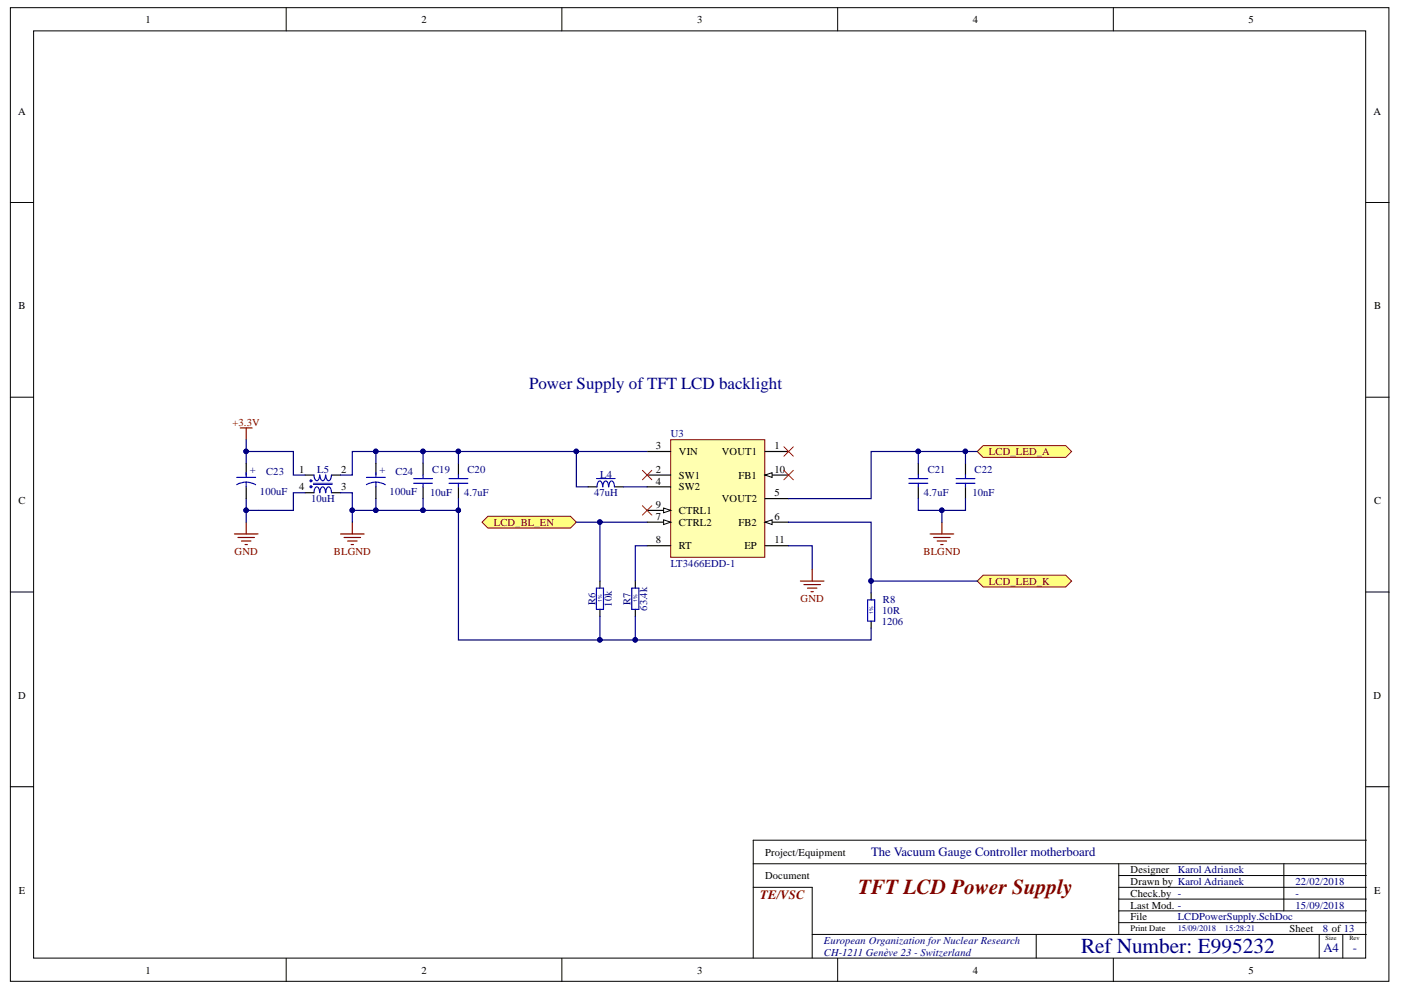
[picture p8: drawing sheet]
<svg xmlns="http://www.w3.org/2000/svg" width="297mm" height="210mm" viewBox="0 0 297 210" stroke-linecap="round" stroke-linejoin="round" font-family="sans-serif">
<defs><g id="words">
<text font-size="4.5" fill="#800000" x="181.9" y="189.6">TFT LCD Power Supply</text>
<text font-size="4.5" fill="#000080" x="229.2" y="202.2">Ref Number: E995232</text>
<text font-size="3.6" fill="#000080" x="112.2" y="82.4">Power Supply of TFT LCD backlight</text>
<g font-size="2.7" fill="#000080">
<text x="184.7" y="181.5">The Vacuum Gauge Controller motherboard</text>
<text x="280.6" y="201.8">A4</text>
<text x="286.8" y="201.8">-</text>
</g>
<text font-size="2.7" fill="#800000" x="161.2" y="190.5">TE/VSC</text>
<g font-size="2.2">
<text x="30.9" y="4.9">1</text>
<text x="89.3" y="4.9">2</text>
<text x="147.8" y="4.9">3</text>
<text x="206.3" y="4.9">4</text>
<text x="264.7" y="4.9">5</text>
<text x="3.8" y="24.3">A</text>
<text x="291.2" y="24.3">A</text>
<text x="3.9" y="65.6">B</text>
<text x="291.3" y="65.6">B</text>
<text x="139.1" y="95.2">3</text>
<text x="164.2" y="95.2">1</text>
<text x="63.4" y="100.2">1</text>
<text x="72.3" y="100.2">2</text>
<text x="139.1" y="100.2">2</text>
<text x="143.9" y="101.5">SW1</text>
<text x="143.9" y="96.5">VIN</text>
<text x="153" y="96.5">VOUT1</text>
<text x="156.6" y="101.5">FB1</text>
<text x="164.2" y="100.2">10</text>
<text x="3.9" y="106.9">C</text>
<text x="63.4" y="104">4</text>
<text x="72.3" y="104">3</text>
<text x="139.1" y="102.7">4</text>
<text x="139.1" y="107.7">9</text>
<text x="143.9" y="104">SW2</text>
<text x="153" y="106.5">VOUT2</text>
<text x="164.2" y="105.2">5</text>
<text x="291.3" y="106.9">C</text>
<text x="139.1" y="110.2">7</text>
<text x="143.9" y="111.5">CTRL2</text>
<text x="143.9" y="109">CTRL1</text>
<text x="156.6" y="111.5">FB2</text>
<text x="164.2" y="110.2">6</text>
<text x="139.1" y="115.2">8</text>
<text x="143.9" y="116.5">RT</text>
<text x="157.8" y="116.5">EP</text>
<text x="164.2" y="115.2">11</text>
<text x="3.8" y="148.2">D</text>
<text x="291.2" y="148.2">D</text>
<text x="162.2" y="181.4">Project/Equipment</text>
<text x="239.7" y="185.2">Designer</text>
<text x="4" y="189.5">E</text>
<text x="162.2" y="186.4">Document</text>
<text x="239.7" y="187.7">Drawn by Karol Adrianek</text>
<text x="239.7" y="190.2">Check.by -</text>
<text x="291.4" y="189.5">E</text>
<text x="239.7" y="195.1">File</text>
<text x="239.7" y="192.6">Last Mod. -</text>
<text x="273.4" y="197.6">Sheet</text>
<text x="30.9" y="206.4">1</text>
<text x="89.3" y="206.4">2</text>
<text x="147.8" y="206.4">3</text>
<text x="206.3" y="206.4">4</text>
<text x="264.7" y="206.4">5</text>
</g>
<g font-size="2.2" fill="#800000">
<text x="49.3" y="90.3">+3.3V</text>
<text x="209.7" y="96.5">LCD_LED_A</text>
<text x="104.7" y="111.5">LCD_BL_EN</text>
<text x="49.7" y="117.7">GND</text>
<text x="70.8" y="117.7">BLGND</text>
<text x="195.8" y="117.7">BLGND</text>
<text x="209.7" y="124">LCD_LED_K</text>
<text x="169.7" y="127.7">GND</text>
</g>
<g font-size="2.2" fill="#000080">
<text x="142.2" y="92.8">U3</text>
<text x="53" y="100.2">+</text>
<text x="56.4" y="100.7">C23</text>
<text x="67.3" y="100.2">L5</text>
<text x="80.5" y="100.2">+</text>
<text x="83.8" y="100.7">C24</text>
<text x="91.6" y="100.2">C19</text>
<text x="99.1" y="100.2">C20</text>
<text x="127.2" y="101.2">L4</text>
<text x="196.7" y="100.2">C21</text>
<text x="206.6" y="100.2">C22</text>
<text x="55.1" y="105">100uF</text>
<text x="65.9" y="106.5">10uH</text>
<text x="82.6" y="105">100uF</text>
<text x="91.2" y="105.2">10uF</text>
<text x="98.4" y="105.2">4.7uF</text>
<text x="126" y="105.2">47uH</text>
<text x="195.9" y="105.2">4.7uF</text>
<text x="206.2" y="105.2">10nF</text>
<text x="142.2" y="120.2">LT3466EDD-1</text>
<text x="126.2" y="128.2" transform="rotate(-90 126.2 128.2)">R6</text>
<text x="129.7" y="128.6" transform="rotate(-90 129.7 128.6)">10k</text>
<text x="133.7" y="128.2" transform="rotate(-90 133.7 128.2)">R7</text>
<text x="137.2" y="129.5" transform="rotate(-90 137.2 129.5)">63.4k</text>
<text x="187" y="130.2">10R</text>
<text x="187.2" y="128">R8</text>
<text x="187" y="132.4">1206</text>
<text x="249.7" y="185.2">Karol Adrianek</text>
<text x="274.7" y="187.7">22/02/2018</text>
<text x="274.7" y="190.2">-</text>
<text x="249.7" y="195.1">LCDPowerSupply.SchDoc</text>
<text x="274.7" y="192.6">15/09/2018</text>
<text x="280.4" y="197.6">8 of 13</text>
<text x="174.7" y="200.1">European Organization for Nuclear Research</text>
<text x="174.7" y="202.6">CH-1211 Genève 23 - Switzerland</text>
</g>
<text font-size="1.8" x="239.7" y="197.5">Print Date</text>
<g font-size="1.8" fill="#000080">
<text x="249.7" y="197.5">15/09/2018</text>
<text x="259.7" y="197.5">15:28:21</text>
</g>
<g font-size="1.4">
<text x="281" y="199.3">Size</text>
<text x="286.1" y="199.3">Rev</text>
</g>
<g font-size="1.1" fill="#000080">
<text x="127.6" y="127.7" transform="rotate(-90 127.6 127.7)">1%</text>
<text x="135.1" y="127.7" transform="rotate(-90 135.1 127.7)">1%</text>
<text x="185.1" y="130.2" transform="rotate(-90 185.1 130.2)">1%</text>
</g>
</g></defs>
<g fill="#fff" stroke="#000" stroke-width=".21">
<path d="M2.2 1.6h292.3v206.5h-292.3z"/>
<path d="M7.1 6.5h282.4v196.6h-282.4z"/>
</g>
<g fill="none" stroke="#000" stroke-width=".21">
<path d="M60.7 1.6v4.9M119.1 1.6v4.9M177.6 1.6v4.9M236 1.6v4.9M2.2 42.9h4.9M289.6 42.9h4.9M2.2 84.2h4.9M289.6 84.2h4.9M2.2 125.5h4.9M289.6 125.5h4.9M2.2 166.8h4.9M289.6 166.8h4.9"/>
<path d="M289.7 178.1h-130v25M159.7 188.1h12.5v15M159.7 183.1h130M172.2 198.1h117.5M219.7 198.1v5M237.2 183.1v15M237.2 185.6h52.5M237.2 188.1h52.5M237.2 190.6h52.5M237.2 193.1h52.5M237.2 195.6h52.5M272.2 183.1v10"/>
<path d="M279.7 198.1v5M284.7 198.1v5M60.7 203.2v4.9M119.1 203.2v4.9M177.6 203.2v4.9M236 203.2v4.9"/>
</g>
<path d="M124.7 103.2h1.9M130.3 103.2h1.9" fill="none" stroke="#000" stroke-width=".25"/>
<path d="M127.8 103.2a1.13 1.13 0 0 0-.6-1.2 1.31 1.31 0 0 0-.6 1.2M129 103.2a1.13 1.13 0 0 0-.6-1.2 1.31 1.31 0 0 0-.6 1.2M130.3 103.2a1.13 1.13 0 0 0-.6-1.2 1.31 1.31 0 0 0-.6 1.2" fill="none" stroke="#00f" stroke-width=".25"/>
<path d="M126.4 101.5h4" fill="none" stroke="#00f" stroke-width=".21"/>
<path d="M50.9 90.7h2.5M52.2 90.7v2.5M49.7 113.2h5M50.4 114h3.5M51.2 114.7h2M51.9 115.5h.5M52.2 110.7v2.5" fill="none" stroke="#800000" stroke-width=".25"/>
<g fill="#ffff80" stroke="#800000" stroke-width=".21">
<path d="M102.2 110.7l1.2-1.2h17.5l1.3 1.2-1.3 1.3h-17.5z" fill-rule="evenodd"/>
<path d="M207.2 123.2l1.2-1.2h17.5l1.3 1.2-1.3 1.2h-17.5z" fill-rule="evenodd"/>
<path d="M207.2 95.7l1.2-1.2h17.5l1.3 1.2-1.3 1.3h-17.5z" fill-rule="evenodd"/>
</g>
<path d="M197.2 113.2h5M197.9 114h3.5M198.7 114.7h2M199.4 115.5h.5M199.7 110.7v2.5" fill="none" stroke="#800000" stroke-width=".25"/>
<g fill="none" stroke="#000" stroke-width=".25">
<path d="M89.7 98.2v2.5M97.2 98.2v2.5M194.7 98.2v2.5M204.7 98.2v2.5M64.7 100.7h1.9M64.7 104.5h1.9M70.3 100.7h1.9M70.3 104.5h1.9M89.7 103.2v2.5M97.2 103.2v2.5M194.7 103.2v2.5M204.7 103.2v2.5"/>
<path d="M127.2 123.2v1.5M127.2 129.2v1.5M134.7 123.2v1.5M134.7 129.2v1.5M184.7 125.7v1.5M184.7 131.7v1.5"/>
</g>
<g fill="none" stroke="#00f" stroke-width=".25">
<path d="M67.8 104.5a1.13 1.13 0 0 0-.6-1.3 1.31 1.31 0 0 0-.6 1.3M67.8 100.7a1.11 1.11 0 0 1-.6 1.2 1.06 1.06 0 0 1-.6-1.2M69 104.5a1.13 1.13 0 0 0-.6-1.3 1.31 1.31 0 0 0-.6 1.3M69 100.7a1.11 1.11 0 0 1-.6 1.2 1.06 1.06 0 0 1-.6-1.2M70.3 104.5a1.13 1.13 0 0 0-.6-1.3 1.31 1.31 0 0 0-.6 1.3M70.3 100.7a1.11 1.11 0 0 1-.6 1.2 1.06 1.06 0 0 1-.6-1.2M87.7 101.5h4M87.7 102.5h4M89.7 100.7v.8M89.7 102.5v.7M95.2 101.5h4M95.2 102.5h4"/>
<path d="M97.2 100.7v.8M97.2 102.5v.7M192.7 101.5h4M192.7 102.5h4M194.7 100.7v.8M194.7 102.5v.7M202.7 101.5h4M202.7 102.5h4M204.7 100.7v.8M204.7 102.5v.7M126.4 124.7h1.5v4.5h-1.5zM133.9 124.7h1.5v4.5h-1.5z"/>
<path d="M183.9 127.2h1.5v4.5h-1.5z"/>
</g>
<path d="M66.4 102.7h4M66.4 102.5h4" fill="none" stroke="#00f" stroke-width=".21"/>
<g fill="#00f" stroke="#00f" stroke-width=".21">
<circle cx="65.9" cy="101.9" r=".22"/>
<circle cx="65.9" cy="103.2" r=".22"/>
</g>
<path d="M142.2 93.2h19.9v25h-19.9z" fill="#ffffb0" stroke="#800000" stroke-width=".21"/>
<path d="M137.2 95.7h5M162.2 95.7h5M137.2 100.7h5M137.2 103.2h5M162.2 105.7h5M162.2 110.7h5" fill="none" stroke="#000" stroke-width=".25"/>
<path d="M162.2 110.7l1.5-.5v1z" fill="#fff"/>
<path d="M162.2 110.7l1.5-.5v1z" fill="none" stroke="#000" stroke-width=".21"/>
<path d="M137.2 110.7h5" fill="none" stroke="#000" stroke-width=".25"/>
<path d="M140.7 110.2l1.5 .5-1.5 .5z" fill="#fff"/>
<path d="M140.7 110.2l1.5 .5-1.5 .5z" fill="none" stroke="#000" stroke-width=".21"/>
<path d="M137.2 115.7h5M137.2 108.2h5" fill="none" stroke="#000" stroke-width=".25"/>
<path d="M140.7 107.7l1.5 .5-1.5 .5z" fill="#fff"/>
<path d="M140.7 107.7l1.5 .5-1.5 .5z" fill="none" stroke="#000" stroke-width=".21"/>
<path d="M162.2 100.7h5" fill="none" stroke="#000" stroke-width=".25"/>
<path d="M162.2 100.7l1.5-.5v1z" fill="#fff"/>
<path d="M162.2 100.7l1.5-.5v1z" fill="none" stroke="#000" stroke-width=".21"/>
<path d="M52.2 98.2v2.5M79.7 98.2v2.5M52.2 103.2v2.5M79.7 103.2v2.5M162.2 115.7h5" fill="none" stroke="#000" stroke-width=".25"/>
<path d="M136.2 99.7l2 2M138.2 99.7l-2 2M166.2 99.7l2 2M166.2 94.7l2 2M168.2 99.7l-2 2M168.2 94.7l-2 2M136.2 107.2l2 2M138.2 107.2l-2 2" fill="none" stroke="#f00" stroke-width=".21"/>
<path d="M72.2 113.2h5M72.9 114h3.5M73.7 114.7h2M74.4 115.5h.5M74.7 110.7v2.5M169.7 123.2h5M170.4 123.9h3.5M171.2 124.7h2M171.9 125.4h.5M172.2 120.7v2.5" fill="none" stroke="#800000" stroke-width=".25"/>
<g fill="none" stroke="#000080" stroke-width=".25">
<path d="M52.2 98.2v-2.5h10v5h2.5M52.2 93.2v2.5M79.7 95.7h-5v5h-2.5M89.7 95.7h-10v2.5M89.7 98.2v-2.5h32.5v7.5h2.5M97.2 95.7v2.5M122.2 95.7h15M194.7 98.2v-2.5h10v2.5M194.7 95.7h-10v10h-17.5M204.7 95.7h2.5M52.2 108.2v2.5M64.7 104.5h-2.5v3.7h-10v-2.5"/>
<path d="M72.2 104.5h2.5v3.7h5v-2.5M74.7 108.2v2.5M89.7 105.7v2.5h-10M97.2 105.7v2.5h-7.5M97.2 108.2v27.5h87.5v-2.5M122.2 110.7h5v12.5M127.2 110.7h10M132.2 103.2h5M137.2 115.7h-2.5v7.5M167.2 110.7h17.5v12.5M167.2 115.7h5v5M194.7 105.7v2.5h10v-2.5"/>
<path d="M199.7 108.2v2.5M127.2 130.7v5M134.7 130.7v5M207.2 123.2h-22.5v2.5"/>
</g>
<g fill="#000080" stroke="#000080" stroke-width=".21">
<circle cx="199.7" cy="108.2" r=".47"/>
<circle cx="79.7" cy="95.7" r=".47"/>
<circle cx="89.7" cy="95.7" r=".47"/>
<circle cx="52.2" cy="108.2" r=".47"/>
<circle cx="204.7" cy="95.7" r=".47"/>
<circle cx="74.7" cy="108.2" r=".47"/>
<circle cx="79.7" cy="108.2" r=".47"/>
<circle cx="89.7" cy="108.2" r=".47"/>
<circle cx="97.2" cy="108.2" r=".47"/>
<circle cx="97.2" cy="95.7" r=".47"/>
<circle cx="134.7" cy="135.7" r=".47"/>
<circle cx="122.2" cy="95.7" r=".47"/>
<circle cx="127.2" cy="135.7" r=".47"/>
<circle cx="194.7" cy="95.7" r=".47"/>
<circle cx="184.7" cy="123.2" r=".47"/>
<circle cx="127.2" cy="110.7" r=".47"/>
<circle cx="52.2" cy="95.7" r=".47"/>
</g>
<path d="M50.2 101.2h4M52.2 102.2l.8 .1 1.2 .5M52.2 102.2l-1.2 .2-.8 .4M52.2 100.2v1M52.2 102.2v1M77.7 101.2h4M79.7 102.2l.8 .1 1.2 .5M79.7 102.2l-1.2 .2-.8 .4M79.7 100.2v1M79.7 102.2v1" fill="none" stroke="#00f" stroke-width=".25"/>
<use href="#words"/>
</svg>
